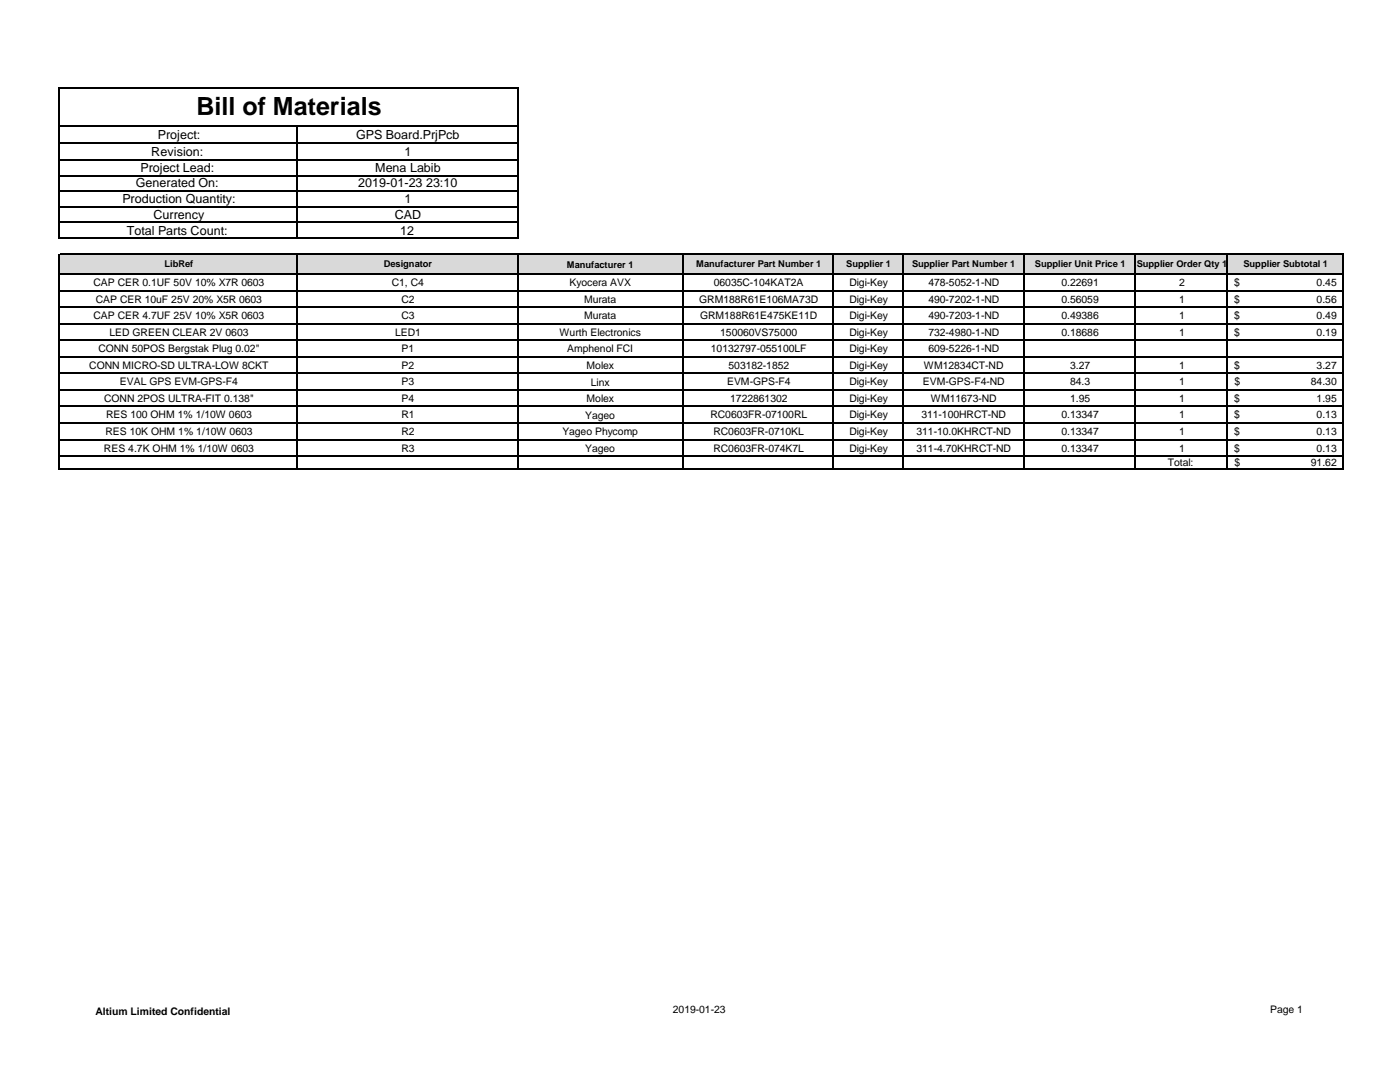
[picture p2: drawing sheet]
<svg xmlns="http://www.w3.org/2000/svg" width="279mm" height="216mm" viewBox="0 0 279 216" stroke-linecap="round" stroke-linejoin="round" font-family="sans-serif">
<defs><g id="words">
<text font-size="5" x="39.2" y="22.9">Bill of Materials</text>
<g font-size="2.5">
<text x="31.5" y="27.7">Project:</text>
<text x="71.1" y="27.7">GPS Board.PrjPcb</text>
<text x="28" y="34.4">Project Lead:</text>
<text x="30.2" y="31.2">Revision:</text>
<text x="74.9" y="34.4">Mena Labib</text>
<text x="80.7" y="31.2">1</text>
<text x="24.4" y="40.5">Production Quantity:</text>
<text x="27.1" y="37.4">Generated On:</text>
<text x="71.5" y="37.4">2019-01-23 23:10</text>
<text x="80.7" y="40.5">1</text>
<text x="25.3" y="46.8">Total Parts Count:</text>
<text x="30.6" y="43.7">Currency</text>
<text x="78.8" y="43.7">CAD</text>
<text x="79.9" y="46.9">12</text>
</g>
<g font-size="2.1">
<text x="18.6" y="57.1">CAP CER 0.1UF 50V 10% X7R 0603</text>
<text x="78.2" y="57.1">C1, C4</text>
<text x="113.7" y="57.1">Kyocera AVX</text>
<text x="142.5" y="57.1">06035C-104KAT2A</text>
<text x="169.5" y="57.1">Digi-Key</text>
<text x="185.3" y="57.1">478-5052-1-ND</text>
<text x="211.8" y="57.1">0.22691</text>
<text x="235.3" y="57.1">2</text>
<text x="246.3" y="57.1">$</text>
<text x="262.8" y="57.1">0.45</text>
<text x="18.6" y="63.7">CAP CER 4.7UF 25V 10% X5R 0603</text>
<text x="19.1" y="60.4">CAP CER 10uF 25V 20% X5R 0603</text>
<text x="80.1" y="60.4">C2</text>
<text x="80.1" y="63.7">C3</text>
<text x="116.6" y="60.4">Murata</text>
<text x="116.6" y="63.7">Murata</text>
<text x="139.5" y="60.4">GRM188R61E106MA73D</text>
<text x="139.7" y="63.7">GRM188R61E475KE11D</text>
<text x="169.5" y="60.4">Digi-Key</text>
<text x="169.5" y="63.7">Digi-Key</text>
<text x="185.3" y="60.4">490-7202-1-ND</text>
<text x="185.3" y="63.7">490-7203-1-ND</text>
<text x="211.8" y="60.4">0.56059</text>
<text x="211.8" y="63.7">0.49386</text>
<text x="235.3" y="60.4">1</text>
<text x="235.3" y="63.7">1</text>
<text x="246.3" y="60.4">$</text>
<text x="246.3" y="63.7">$</text>
<text x="262.8" y="60.4">0.56</text>
<text x="262.8" y="63.7">0.49</text>
<text x="19.6" y="70.3">CONN 50POS Bergstak Plug 0.02&quot;</text>
<text x="21.8" y="67">LED GREEN CLEAR 2V 0603</text>
<text x="78.8" y="67">LED1</text>
<text x="80.1" y="70.3">P1</text>
<text x="111.7" y="67">Wurth Electronics</text>
<text x="113.2" y="70.3">Amphenol FCI</text>
<text x="141.9" y="70.3">10132797-055100LF</text>
<text x="143.7" y="67">150060VS75000</text>
<text x="169.5" y="67">Digi-Key</text>
<text x="169.5" y="70.3">Digi-Key</text>
<text x="185.3" y="67">732-4980-1-ND</text>
<text x="185.3" y="70.3">609-5226-1-ND</text>
<text x="211.8" y="67">0.18686</text>
<text x="235.3" y="67">1</text>
<text x="246.3" y="67">$</text>
<text x="262.8" y="67">0.19</text>
<text x="17.8" y="73.6">CONN MICRO-SD ULTRA-LOW 8CKT</text>
<text x="23.9" y="76.9">EVAL GPS EVM-GPS-F4</text>
<text x="80.1" y="73.6">P2</text>
<text x="80.1" y="76.9">P3</text>
<text x="117.1" y="73.6">Molex</text>
<text x="117.9" y="76.9">Linx</text>
<text x="145.1" y="76.9">EVM-GPS-F4</text>
<text x="145.4" y="73.6">503182-1852</text>
<text x="169.5" y="73.6">Digi-Key</text>
<text x="169.5" y="76.9">Digi-Key</text>
<text x="184.2" y="76.9">EVM-GPS-F4-ND</text>
<text x="184.4" y="73.6">WM12834CT-ND</text>
<text x="213.6" y="73.6">3.27</text>
<text x="213.6" y="76.9">84.3</text>
<text x="235.3" y="73.6">1</text>
<text x="235.3" y="76.9">1</text>
<text x="246.3" y="73.6">$</text>
<text x="246.3" y="76.9">$</text>
<text x="261.6" y="76.9">84.30</text>
<text x="262.8" y="73.6">3.27</text>
<text x="20.8" y="80.2">CONN 2POS ULTRA-FIT 0.138&quot;</text>
<text x="21.2" y="83.5">RES 100 OHM 1% 1/10W 0603</text>
<text x="80.1" y="83.5">R1</text>
<text x="80.1" y="80.2">P4</text>
<text x="116.8" y="83.5">Yageo</text>
<text x="117.1" y="80.2">Molex</text>
<text x="141.8" y="83.5">RC0603FR-07100RL</text>
<text x="145.7" y="80.2">1722861302</text>
<text x="169.5" y="80.2">Digi-Key</text>
<text x="169.5" y="83.5">Digi-Key</text>
<text x="183.9" y="83.5">311-100HRCT-ND</text>
<text x="185.8" y="80.2">WM11673-ND</text>
<text x="211.8" y="83.5">0.13347</text>
<text x="213.6" y="80.2">1.95</text>
<text x="235.3" y="80.2">1</text>
<text x="235.3" y="83.5">1</text>
<text x="246.3" y="80.2">$</text>
<text x="246.3" y="83.5">$</text>
<text x="262.8" y="80.2">1.95</text>
<text x="262.8" y="83.5">0.13</text>
<text x="21" y="86.8">RES 10K OHM 1% 1/10W 0603</text>
<text x="80.1" y="86.8">R2</text>
<text x="112.2" y="86.8">Yageo Phycomp</text>
<text x="142.4" y="86.8">RC0603FR-0710KL</text>
<text x="169.5" y="86.8">Digi-Key</text>
<text x="182.9" y="86.8">311-10.0KHRCT-ND</text>
<text x="211.8" y="86.8">0.13347</text>
<text x="235.3" y="86.8">1</text>
<text x="246.3" y="86.8">$</text>
<text x="262.8" y="86.8">0.13</text>
<text x="20.7" y="90.1">RES 4.7K OHM 1% 1/10W 0603</text>
<text x="80.1" y="90.1">R3</text>
<text x="116.8" y="90.1">Yageo</text>
<text x="142.4" y="90.1">RC0603FR-074K7L</text>
<text x="169.5" y="90.1">Digi-Key</text>
<text x="182.9" y="90.1">311-4.70KHRCT-ND</text>
<text x="211.8" y="90.1">0.13347</text>
<text x="233" y="93">Total:</text>
<text x="235.3" y="90.1">1</text>
<text x="246.3" y="90.1">$</text>
<text x="246.3" y="93">$</text>
<text x="261.6" y="93">91.62</text>
<text x="262.8" y="90.1">0.13</text>
<text x="19" y="202.6">Altium Limited Confidential</text>
<text x="134.3" y="202.1">2019-01-23</text>
<text x="253.5" y="202.1">Page 1</text>
</g>
<g font-size="1.9">
<text x="32.8" y="53.3">LibRef</text>
<text x="76.6" y="53.3">Designator</text>
<text x="113.1" y="53.4">Manufacturer 1</text>
<text x="139" y="53.3">Manufacturer Part Number 1</text>
<text x="168.9" y="53.3">Supplier 1</text>
<text x="182" y="53.3">Supplier Part Number 1</text>
<text x="206.5" y="53.3">Supplier Unit Price 1</text>
<text x="226.9" y="53.3">Supplier Order Qty 1</text>
<text x="248.2" y="53.3">Supplier Subtotal 1</text>
</g>
</g></defs>
<path d="M12 50.7h256v4h-256z" fill-rule="evenodd" fill="#d9d9d9"/>
<g fill="none" stroke="#000" stroke-width=".21">
<path d="M11.9 17.4v30.3M12 17.5h91.4M103.3 17.6v30.1M12 25.1h91.4M12 28.6h91.4M12 32h91.4M12 35h91.4M59.3 25.2v22.5M11.9 50.6v43.1M12 41.2h91.4M12 44.4h91.4M12 47.6h91.4"/>
<path d="M12 50.7h256.1M12 54.7h256.1M12 58h256.1M59.3 50.9v42.8M103.3 50.9v42.8M136.3 50.9v42.8M166.3 50.9v42.8M180.1 50.9v42.8M204.3 50.9v42.8M226.6 50.9v42.8M245 50.9v42.8M267.9 50.9v42.8"/>
<path d="M12 61.3h256.1M12 64.6h256.1M12 67.9h256.1M12 71.2h256.1M12 74.5h256.1M12 77.8h256.1M12 81.1h256.1M12 84.4h256.1M12 87.7h256.1M12 91h256.1M12 93.6h256.1"/>
</g>
<path d="M12 38h91.4" fill="none" stroke="#000" stroke-width=".22"/>
<use href="#words"/>
</svg>
